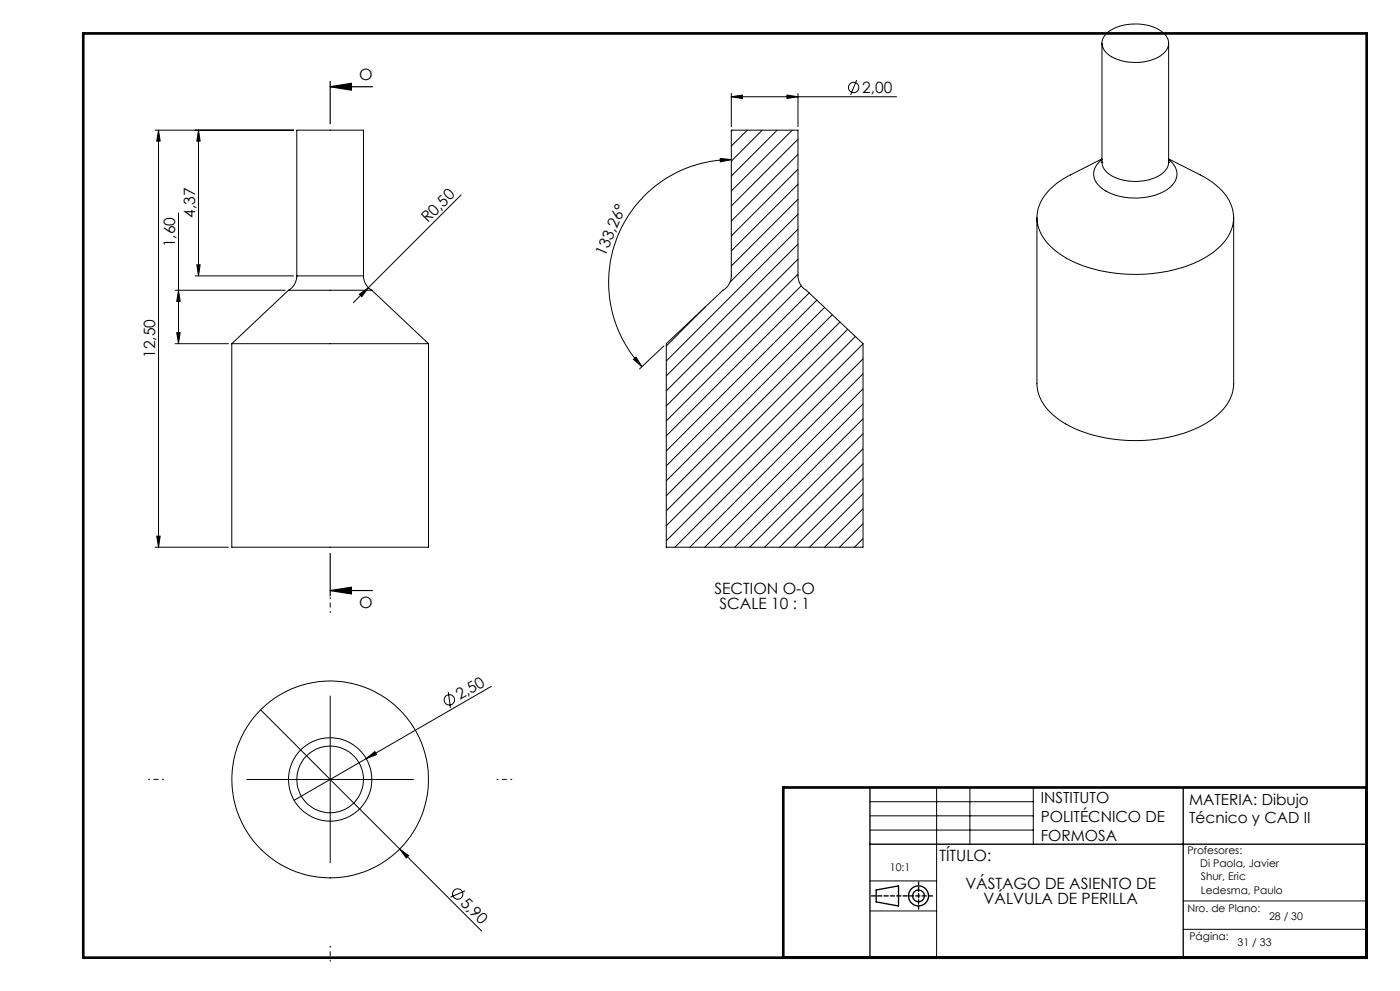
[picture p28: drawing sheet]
<svg xmlns="http://www.w3.org/2000/svg" width="420mm" height="297mm" viewBox="0 0 420 297" stroke-linecap="round" stroke-linejoin="round" font-family="sans-serif">
<defs><g id="words">
<g font-size="4.7">
<text x="107.8" y="23.9">O</text>
<text x="258.7" y="27.9">2,00</text>
<text x="58.5" y="65.3" transform="rotate(-90 58.5 65.3)">4,37</text>
<text x="128.3" y="67" transform="rotate(-45 128.3 67)">R0,50</text>
<text x="52.6" y="74.1" transform="rotate(-90 52.6 74.1)">1,60</text>
<text x="181.5" y="77" transform="rotate(-67 181.5 77)">133,26°</text>
<text x="46.6" y="107.3" transform="rotate(-90 46.6 107.3)">12,50</text>
<text x="214.4" y="178">SECTION O-O</text>
<text x="107.8" y="182.3">O</text>
<text x="215.8" y="182.5">SCALE 10 : 1</text>
<text x="137.9" y="209.9" transform="rotate(-30 137.9 209.9)">2,50</text>
<text x="281.8" y="257.9">TÍTULO:</text>
<text x="289.6" y="266.5">VÁSTAGO DE ASIENTO DE</text>
<text x="137.9" y="270.9" transform="rotate(45 137.9 270.9)">5,90</text>
<text x="295.1" y="271.1">VÁLVULA DE PERILLA</text>
</g>
<g font-size="4.6">
<text x="312.2" y="240.8">INSTITUTO</text>
<text x="356.7" y="241.1">MATERIA: Dibujo</text>
<text x="312.2" y="246.4">POLITÉCNICO DE</text>
<text x="312.2" y="252">FORMOSA</text>
<text x="356.7" y="246.7">Técnico y CAD II</text>
</g>
<g font-size="3.2">
<text x="356.3" y="255.9">Profesores:</text>
<text x="267" y="261.1">10:1</text>
<text x="360.1" y="260">Di Paola, Javier</text>
<text x="360.3" y="263.9">Shur, Eric</text>
<text x="360.3" y="268">Ledesma, Paulo</text>
<text x="356.3" y="273.3">Nro. de Plano:</text>
<text x="380.7" y="275.6">28 / 30</text>
<text x="356.8" y="281.9">Página:</text>
<text x="371.3" y="283.5">31 / 33</text>
</g>
</g></defs>
<g fill="none" stroke="#000" stroke-width=".3">
<path d="M330.6 12.9v35.7M332 10a14.7 14.7 0 0 1 16.9-.2 3.9 3.9 0 0 1-.2 6.6 14.8 14.8 0 0 1-16.5-.3 3.9 3.9 0 0 1-.2-6.1zM350.6 12.9v35.7M46.5 39h41.6M47.6 39l.4 3.3h-1zM47.6 39v125M59.5 39l.5 3.3h-.9zM59.5 39v43.7M219.4 29l3.3-.5v1zM219.4 39h20v43.7a5 5 0 0 0 2.5 4.3l17 16v61h-59v-61l17-16a5 5 0 0 0 2.5-4.3zM219.4 28v10M219.4 29h49.6"/>
<path d="M219.7 39l-.3 .3M224.2 39l-4.8 4.8M228.7 39l-9.3 9.3M233.2 39l-13.8 13.8M236.1 28.5l3.3 .5-3.3 .5zM237.7 39l-18.3 18.3M239.4 28v10M257 24l-1.8 4.4M138.4 58.4l-27.9 27.8M216.1 47.5l3.3 .3-3.3 .7zM219.4 47.8a36.8 36.8 0 0 0-33.8 22.3 36.8 36.8 0 0 0 7 39.8M239.4 41.7l-20 20"/>
<path d="M239.4 46.2l-20 20M239.4 50.7l-20 20M239.4 55.2l-20 20M239.4 59.7l-20 20M330.6 48.6h.1M330.6 47.6l-9.5 4.8a17.6 17.6 0 0 0-9.6 10 11.8 11.8 0 0 0 4.9 12.5 38.6 38.6 0 0 0 23.7 7.3 40.2 40.2 0 0 0 24.2-6.9 12.3 12.3 0 0 0 5.5-12.4 17.1 17.1 0 0 0-9.7-10.5l-9.5-4.8M330.6 47.8a4.9 4.9 0 0 0-.3 8.4 18.7 18.7 0 0 0 18.9 1.2 5.7 5.7 0 0 0 3.6-6.6l-.6-1.3-1.6-1.7M330.6 48.6a5.8 5.8 0 0 0 4.5 4.8 14.9 14.9 0 0 0 14.1-1.9l1.1-1.6 .3-1.3M350.6 48.6h.1M53.6 63.8v39.2M59.1 79.4h.9l-.5 3.3zM239.4 64.2l-20.4 20.4"/>
<path d="M239.4 68.7l-39.5 39.5M239.4 73.2l-39.5 39.5M239.4 77.7l-39.5 39.5M311.1 65.2v49.8a13.3 13.3 0 0 0 6.3 10.6 41.8 41.8 0 0 0 26.2 6.4 37 37 0 0 0 21.7-7.7 12.5 12.5 0 0 0 4.8-9.3v-49.8M52.6 87h32.9M53 99.7h1l-.4 3.3zM53.6 87l.4 3.3h-1zM58.6 82.7h29.5M86.5 87h25M86.5 87l-17 16M89 82.7a5 5 0 0 1-2.5 4.3M89 82.7v-43.7h20v43.7"/>
<path d="M89 82.7h20M107.8 88.2l2.7-2-2 2.7zM109 82.7a5 5 0 0 0 2.5 4.3M110.5 86.2l-4.5 4.5M111.5 87l17.1 16M211.7 91.8l-11.8 11.9M239.4 82.2l-39.5 39.5M240.4 85.7l-40.5 40.4M242.7 87.8l-42.8 42.8M245 90l-45.1 45.1M247.4 92.1l-47.5 47.5M249.7 94.3l-49.8 49.8"/>
<path d="M252 96.5l-52.1 52.1M254.3 98.7l-54.4 54.4M52.6 103h15.9M69.5 103v61h59.1v-61M69.5 103h59.1M190 107.7l.8-.7 1.8 2.9zM199.2 103.7l-7.3 6.9M256.6 100.9l-56.7 56.7M258.9 103.1l-59 59M258.9 107.6l-56.4 56.4M258.9 112l-52 52M258.9 116.6l-47.5 47.4"/>
<path d="M258.9 121l-43 43M258.9 125.5l-38.5 38.5M258.9 130l-34 34M258.9 134.5l-29.5 29.5M258.9 139l-25 25M258.9 143.5l-20.5 20.5M258.9 148l-16 16M258.9 152.5l-11.5 11.5M258.9 156.9l-7.1 7.1M46.5 164h22M47 160.7h1l-.4 3.3zM258.9 161.4l-2.6 2.6"/>
<path d="M78.2 212.7l41.7 41.8M99.1 208.6v50M134.5 207.4l.6 4.7M147.4 205.7l-37.5 21.7M74 233.6h50M109.9 227.4l2.6-2.2 .5 .9zM109.9 227.4l-21.7 12.5M281 236v51M291 236v17M310 236v17M119.9 254.5l2.7 1.9-.7 .7zM119.9 254.5l24.6 24.5"/>
<path d="M261 240.3h49M261 244.5h49M261 248.8h49M139.5 267l-4.4 1.9M261 264h20M261 273h20M355 270h55M355 278.5h55"/>
<circle cx="256.1" cy="26.2" r="1.56"/>
<circle cx="134.8" cy="209.8" r="1.56"/>
<circle cx="99" cy="233.6" r="12.5"/>
<circle cx="99" cy="233.6" r="10"/>
<circle cx="99.1" cy="233.6" r="29.5"/>
<circle cx="137.3" cy="267.9" r="1.55"/>
</g>
<path d="M99.1 26h12.7M99.1 24.4v12.7M99.1 26l6.3-1v2zM99.1 165.9v12.7M99.1 177h12.7M99.1 177l6.3-1v2z" fill="none" stroke="#000" stroke-width=".35"/>
<g fill="none" stroke="#000" stroke-width=".4">
<path d="M261 236v51M355 236v51M261 253h149M262.9 266.7l6.7-1.2v6l-6.7-1.2z"/>
<circle cx="275.5" cy="268.5" r="3"/>
<circle cx="275.5" cy="268.5" r="1.74"/>
</g>
<path d="M99.1 183.6v-4.5M49.1 233.6h-4.5M149.1 233.6h4.5M99.1 283.6v4.5" fill="none" stroke="#000" stroke-width=".3" stroke-dasharray="15.2 1.3 1.3 1.3" stroke-dashoffset="14.9"/>
<path d="M275.6 264.3v8.2" fill="none" stroke="#000" stroke-width=".4" stroke-dasharray="1.3 .6" stroke-dashoffset=".4"/>
<path d="M279.8 268.5h-18.4" fill="none" stroke="#000" stroke-width=".4" stroke-dasharray="1.3 .6"/>
<path d="M25 10h385v277h-385zM410 236h-175v51" fill="none" stroke="#000" stroke-width=".8"/>
<g fill="#000">
<path d="M107.8 88.2l2.7-2-2 2.7zM109.9 227.4l2.6-2.2 .5 .9zM119.9 254.5l2.7 1.9-.7 .7z"/>
<path d="M47.6 39l.4 3.3h-1zM47 160.7h1l-.4 3.3zM59.5 39l.5 3.3h-.9zM59.1 79.4h.9l-.5 3.3zM53.6 87l.4 3.3h-1zM53 99.7h1l-.4 3.3z"/>
<path d="M99.1 26l6.3-1v2zM99.1 177l6.3-1v2z"/>
<path d="M219.4 29l3.3-.5v1zM236.1 28.5l3.3 .5-3.3 .5z"/>
<path d="M216.1 47.5l3.3 .3-3.3 .7zM190 107.7l.8-.7 1.8 2.9z"/>
</g>
<use href="#words"/>
</svg>
